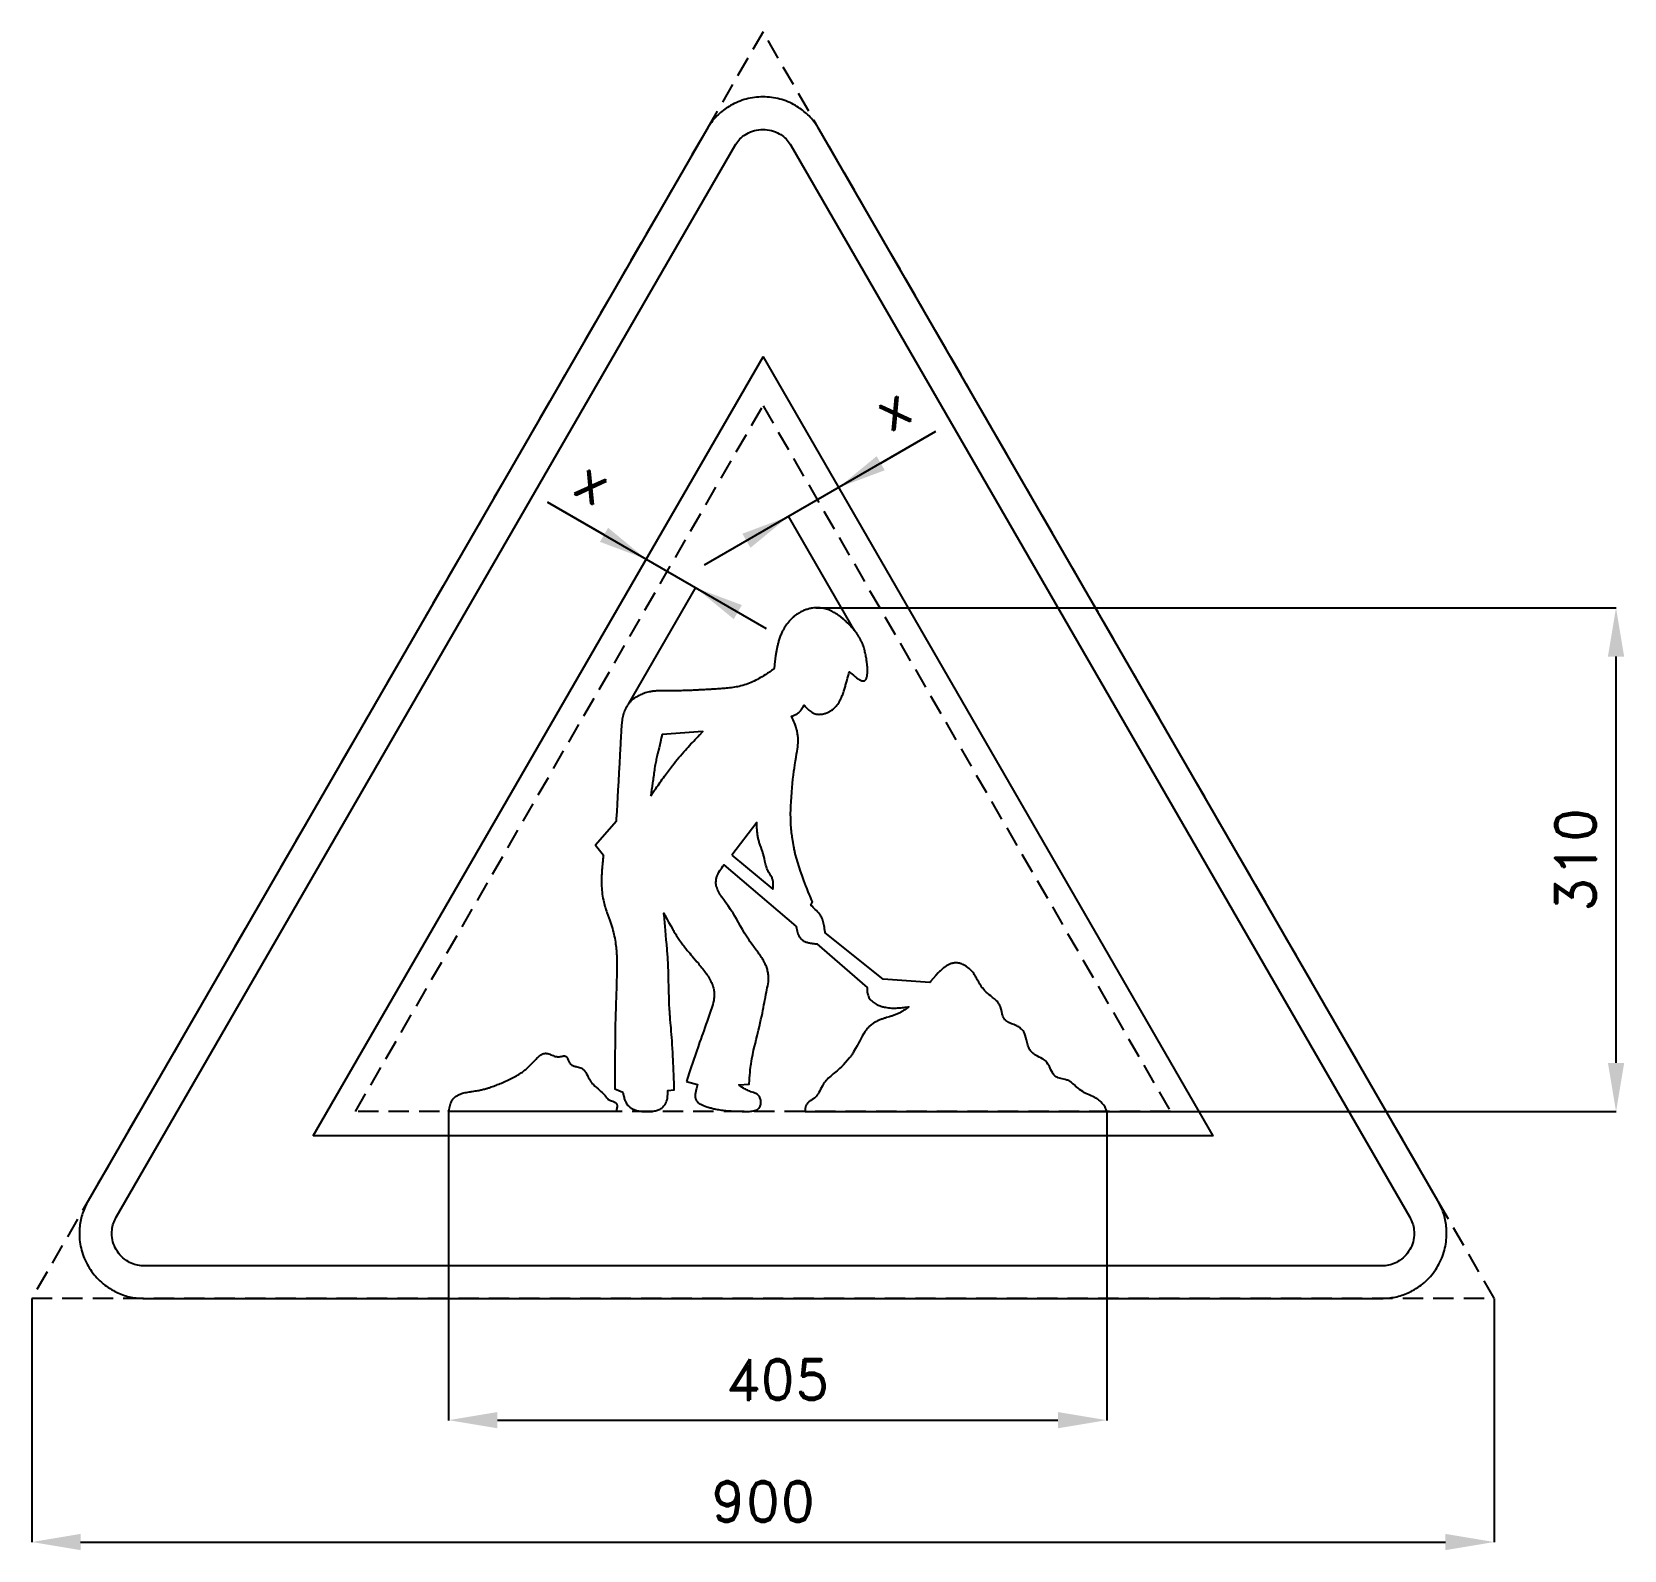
# Model space of a CAD drawing. Header units: millimetres. Extents: x -29 to 951, y -155 to 779.
import ezdxf

# ---------------------------------------------------------------- set-up
doc = ezdxf.new("R2010")
doc.units = ezdxf.units.MM
doc.header["$LTSCALE"] = 5
doc.linetypes.add('ČÁRKOVANÁX2', pattern=[1.5, 1, -0.5])
doc.layers.add('Kóty', color=2, linetype='Continuous')
doc.layers.add('Značka', color=7, linetype='Continuous')
doc.styles.get("Standard").update_dxf_attribs({"font": 'romand.shx', "height": 25})
doc.dimstyles.get("Standard").update_dxf_attribs({"dimtxt": 25, "dimasz": 30, "dimexe": 0.18, "dimexo": 0.0625, "dimgap": 12.5, "dimtad": 1, "dimdec": 0, "dimzin": 0, "dimdsep": 46, "dimtxsty": 'Standard', "dimcen": 0.09, "dimadec": 0, "dimazin": 0, "dimtfac": 1, "dimtdec": 0, "dimtofl": 0, "dimtmove": 0, "dimatfit": 3, "dimfxl": 1, "dimtolj": 1, "dimtzin": 0, "dimarcsym": 0})

msp = doc.modelspace()

# ---------------------------------------------------------------- texts
at = {"layer": 'Kóty', "char_height": 25, "attachment_point": 5}
for insert, rotation in [((500.01, 548.21), 30.0001), ((316.57, 502.73), 329.9999)]:
    msp.add_mtext('\\A1;x', dxfattribs=dict(at, insert=insert, rotation=rotation))

# ---------------------------------------------------------------- blocks, each defined once
blk = doc.blocks.new('*D0')
at = {"layer": 'Defpoints', "color": 0, "transparency": 16777216}
for p in [(227.23, 115), (632.23, 115), (632.23, -74.94)]:
    blk.add_point(p, dxfattribs=at)
at = {"layer": 'Kóty', "color": 0, "lineweight": -2, "transparency": 16777216}
for p, q in [((227.23, 114.94), (227.23, -75.12)), ((632.23, 114.94), (632.23, -75.12)), ((257.23, -74.94), (602.23, -74.94))]:
    blk.add_line(p, q, dxfattribs=at)
at = {"layer": 'Kóty', "color": 0, "transparency": 16777216}
for points in [[(257.23, -69.94), (257.23, -79.94), (227.23, -74.94)], [(602.23, -69.94), (602.23, -79.94), (632.23, -74.94)]]:
    blk.add_solid(points, dxfattribs=at)
at = {"layer": 'Kóty', "color": 0, "transparency": 16777216, "insert": (429.73, -49.94), "char_height": 25, "attachment_point": 5}
blk.add_mtext('\\A1;405', dxfattribs=at)
blk = doc.blocks.new('*D1')
at = {"layer": 'Defpoints', "color": 0, "transparency": 16777216}
for p in [(-29.28, 0.06), (870.72, 0.06), (870.72, -149.94)]:
    blk.add_point(p, dxfattribs=at)
at = {"layer": 'Kóty', "color": 0, "lineweight": -2, "transparency": 16777216}
for p, q in [((-29.28, 0), (-29.28, -150.12)), ((870.72, 0), (870.72, -150.12)), ((0.72, -149.94), (840.72, -149.94))]:
    blk.add_line(p, q, dxfattribs=at)
at = {"layer": 'Kóty', "color": 0, "transparency": 16777216}
for points in [[(0.72, -144.94), (0.72, -154.94), (-29.28, -149.94)], [(840.72, -144.94), (840.72, -154.94), (870.72, -149.94)]]:
    blk.add_solid(points, dxfattribs=at)
at = {"layer": 'Kóty', "color": 0, "transparency": 16777216, "insert": (420.72, -124.94), "char_height": 25, "attachment_point": 5}
blk.add_mtext('\\A1;900', dxfattribs=at)
blk = doc.blocks.new('*D2')
at = {"layer": 'Defpoints', "color": 0, "transparency": 16777216}
for p in [(453.22, 425), (945.72, 425), (632.23, 114.94)]:
    blk.add_point(p, dxfattribs=at)
at = {"layer": 'Kóty', "color": 0, "lineweight": -2, "transparency": 16777216}
for p, q in [((453.28, 425), (945.9, 425)), ((945.72, 144.94), (945.72, 395)), ((632.29, 114.94), (945.9, 114.94))]:
    blk.add_line(p, q, dxfattribs=at)
at = {"layer": 'Kóty', "color": 0, "transparency": 16777216}
for points in [[(940.72, 395), (950.72, 395), (945.72, 425)], [(940.72, 144.94), (950.72, 144.94), (945.72, 114.94)]]:
    blk.add_solid(points, dxfattribs=at)
at = {"layer": 'Kóty', "color": 0, "transparency": 16777216, "insert": (920.72, 269.97), "char_height": 25, "attachment_point": 5, "rotation": 90}
blk.add_mtext('\\A1;310', dxfattribs=at)

# ---------------------------------------------------------------- dimensions: what is measured, and where the dimension line sits
at = {"layer": 'Kóty'}
dim = msp.add_linear_dim(base=(945.72, 425), p1=(632.23, 114.94), p2=(453.22, 425), angle=90, dimstyle='Standard', dxfattribs=at)
dim.commit()
dim.dimension.update_dxf_attribs({"geometry": '*D2', "text_midpoint": (920.72, 269.97)})
for base, p1, p2, picture, middle in [((632.23, -74.94), (227.23, 115), (632.23, 115), '*D0', (429.73, -49.94)), ((870.72, -149.94), (-29.28, 0.06), (870.72, 0.06), '*D1', (420.72, -124.94))]:
    dim = msp.add_linear_dim(base=base, p1=p1, p2=p2, dimstyle='Standard', dxfattribs=at)
    dim.commit()
    dim.dimension.update_dxf_attribs({"geometry": picture, "text_midpoint": middle})

# ---------------------------------------------------------------- linework, layer by layer
at = {"layer": 'Kóty'}
for p, q in [((526.93, 533.5), (384.51, 451.28)), ((493.14, 513.99), (526.93, 533.5)), ((288.12, 489.98), (422.72, 412.28)), ((322.86, 469.93), (288.12, 489.98)), ((477, 411.1), (436.39, 481.43)), ((337.9, 365.8), (379.32, 437.54))]:
    msp.add_line(p, q, dxfattribs=at)
for points in [[(490.64, 518.32), (495.64, 509.66), (467.15, 498.99)], [(408, 470.61), (413, 461.95), (436.48, 481.28)], [(325.36, 474.26), (320.36, 465.6), (348.84, 454.93)], [(407.71, 426.71), (402.71, 418.05), (379.23, 437.38)]]:
    msp.add_solid(points, dxfattribs=at)
at = {"layer": 'Značka', "color": 6, "linetype": 'ČÁRKOVANÁX2', "ltscale": 2.5}
for points in [[(870.72, 0.06), (420.72, 779.48), (-29.28, 0.06)], [(169.9, 115), (420.72, 549.42), (671.53, 115)]]:
    msp.add_lwpolyline(points, close=True, dxfattribs=at)
at = {"layer": 'Značka', "color": 5}
for points in [[(836.08, 60), (455.36, 719.42), (454.24, 721.19, 0.010748), (453.08, 722.93, 0.055773), (447.54, 729.17, 0.055979), (440.72, 734.06, 0.069561), (431.09, 738.14, 0.069791), (420.72, 739.42, 0.069502), (410.36, 738.12, 0.067732), (400.72, 734.06, 0.055944), (393.86, 729.2, 0.061133), (388.36, 722.93, 0.012257), (387.19, 721.2), (386.08, 719.42), (5.36, 60, 0.003576), (4.38, 58.15, 0.010722), (3.46, 56.27, 0.055711), (0.83, 48.35, 0.055985), (0, 40, 0.069591), (1.29, 29.62, 0.069767), (5.36, 20, 0.069481), (11.67, 11.68, 0.067775), (20, 5.36, 0.055964), (27.65, 1.85, 0.061097), (35.82, 0.22, 0.01224), (37.91, 0.07, 0.004081), (40, 0), (801.43, 0, 0.003581), (803.53, 0.08, 0.010743), (805.62, 0.22, 0.055797), (813.79, 1.9, 0.055991), (821.43, 5.36, 0.069582), (829.78, 11.66, 0.069787), (836.08, 20, 0.069497), (840.13, 29.62, 0.067792), (841.43, 40, 0.055928), (840.65, 48.37, 0.060939), (837.98, 56.27), (837.06, 58.15), (836.08, 60)], [(373.63, 133.41), (380.47, 131.64), (380.25, 130.8), (380.03, 129.97), (379.83, 129.28), (379.63, 128.6), (379.36, 127.59), (379.14, 126.56), (378.98, 125.53, 0.033906), (378.93, 124.49, 0.036641), (379, 123.62, 0.04207), (379.2, 122.76, 0.049089), (379.57, 121.9, 0.054065), (380.11, 121.13, 0.047531), (380.76, 120.49, 0.030343), (381.5, 119.96, 0.022406), (382.37, 119.46, 0.017944), (383.27, 119.03), (384.15, 118.67), (385.04, 118.34), (386.05, 118), (387.05, 117.69, 0.01021), (389.32, 117.05, 0.011525), (391.62, 116.51, 0.009301), (393.36, 116.17, 0.009602), (395.11, 115.89, 0.008687), (396.85, 115.67, 0.00669), (398.6, 115.51, 0.004631), (400.09, 115.4, 0.004179), (401.59, 115.32, 0.003057), (403.69, 115.23, -0.001972), (405.79, 115.15), (407.81, 115.06, 0.007775), (409.82, 115, 0.01257), (411.5, 115.01, 0.018113), (413.17, 115.13, 0.025374), (414.67, 115.34, 0.038629), (416.13, 115.75, 0.035889), (416.98, 116.12, 0.05462), (417.75, 116.62, 0.08465), (418.66, 117.67, 0.069381), (419.22, 118.96, 0.043354), (419.42, 119.89, 0.038017), (419.47, 120.83, 0.042609), (419.36, 121.97, 0.043582), (419.06, 123.08), (418.8, 123.7), (418.46, 124.28, 0.05268), (417.84, 125.02, 0.045344), (417.09, 125.62, 0.055227), (415.61, 126.4, 0.013226), (414.03, 126.97, -0.008521), (412.56, 127.5, -0.011975), (411.11, 128.09, -0.015783), (409.87, 128.67, -0.023664), (408.67, 129.35), (407.74, 129.97), (406.84, 130.63), (406.32, 131.01), (405.79, 131.39), (412.13, 131.89), (412.15, 132.12), (412.17, 132.35), (412.33, 133.93), (412.46, 135.51), (412.59, 137.3), (412.74, 139.09), (412.88, 140.58), (413.06, 142.06), (413.21, 143.26), (413.38, 144.45), (413.63, 145.96), (413.9, 147.47), (414.41, 150.12), (414.96, 152.76), (415.47, 154.97), (416.01, 157.18), (416.56, 159.38), (417.11, 161.59), (417.55, 163.35), (417.98, 165.12), (418.47, 167.33), (418.97, 169.53), (419.46, 171.63), (419.95, 173.73), (420.31, 175.48), (420.64, 177.23), (420.96, 178.98), (421.28, 180.73), (421.54, 182.13), (421.8, 183.53), (422.15, 185.28), (422.51, 187.03), (422.81, 188.49), (423.11, 189.95), (423.37, 191.16), (423.62, 192.37), (423.83, 193.56), (424, 194.75), (424.09, 195.7), (424.14, 196.64), (424.12, 197.8), (424.03, 198.95, 0.031447), (423.58, 201.66, 0.037426), (422.77, 204.27, 0.029584), (421.8, 206.43, 0.018268), (420.63, 208.49, 0.011731), (419.3, 210.57, 0.00868), (417.89, 212.58), (416.72, 214.19), (415.52, 215.78), (414.06, 217.75), (412.63, 219.75, -0.008977), (410.93, 222.28, -0.009357), (409.31, 224.87), (408.06, 227.01), (406.84, 229.17), (405.62, 231.35), (404.38, 233.52), (403.34, 235.3), (402.26, 237.05, 0.008703), (400.77, 239.33), (399.21, 241.56), (397.87, 243.42), (396.54, 245.29), (395.44, 246.87, -0.011432), (394.4, 248.49, -0.016481), (393.49, 250.07, -0.022519), (392.7, 251.72, -0.027618), (392.17, 253.16, -0.041383), (391.84, 254.64, -0.040581), (391.75, 256.09, -0.029967), (391.87, 257.54, -0.021264), (392.04, 258.56, -0.028247), (392.3, 259.55, -0.026166), (392.67, 260.49, -0.016699), (393.11, 261.39, -0.011785), (393.63, 262.34), (394.19, 263.26), (394.75, 264.12), (395.32, 264.97), (396, 265.95), (396.68, 266.92), (441, 229.13), (441.04, 229), (441.07, 228.86), (441.3, 227.91), (441.53, 226.96), (441.75, 226.09), (441.99, 225.22), (442.24, 224.41), (442.55, 223.62), (442.81, 223.04), (443.12, 222.48, 0.028717), (443.54, 221.85, 0.032045), (444.04, 221.27, 0.046618), (444.93, 220.51, 0.037317), (445.92, 219.91, 0.026617), (446.85, 219.49, 0.021422), (447.8, 219.16, 0.017956), (448.84, 218.88, 0.014115), (449.89, 218.67, 0.009447), (450.77, 218.53, 0.007893), (451.65, 218.42, 0.006793), (452.78, 218.31), (453.92, 218.23), (484.82, 191.34), (484.82, 190.61), (484.83, 189.88), (484.86, 189.28), (484.91, 188.69), (485.06, 187.63, 0.031298), (485.34, 186.6, 0.047413), (485.93, 185.23, 0.048674), (486.77, 183.99, 0.044462), (487.84, 182.88, 0.028845), (489.07, 181.93, 0.022501), (490.33, 181.12, 0.026188), (491.66, 180.44, 0.037661), (493.82, 179.65, 0.027165), (496.08, 179.14, 0.017845), (497.94, 178.86, 0.017099), (499.81, 178.72, 0.01473), (501.69, 178.69, 0.010711), (503.58, 178.76, 0.006711), (505.09, 178.85, 0.006032), (506.61, 178.99, 0.003929), (508.22, 179.17), (509.83, 179.36), (510.12, 179.39), (510.4, 179.42), (510.16, 179.25), (509.92, 179.07), (508.93, 178.36), (507.94, 177.67, -0.012978), (506.29, 176.58, -0.022155), (504.58, 175.62, -0.02526), (502.52, 174.69, -0.014408), (500.4, 173.93, -0.005155), (498.59, 173.35), (496.79, 172.79, 0.00469), (495.01, 172.22, 0.009547), (493.25, 171.6, 0.012792), (491.9, 171.07, 0.019893), (490.59, 170.45, 0.025647), (489.06, 169.55, 0.019537), (487.61, 168.52, 0.023465), (486.08, 167.25, 0.03396), (484.71, 165.81, 0.028046), (483.66, 164.43), (482.74, 162.95), (481.83, 161.36), (480.97, 159.75), (480.28, 158.42), (479.58, 157.09), (478.67, 155.44), (477.73, 153.81), (476.49, 151.71, -0.014949), (475.18, 149.67, -0.014784), (474.03, 148.08), (472.79, 146.55), (471.51, 145.08), (470.16, 143.66), (469.04, 142.54), (467.88, 141.47), (466.35, 140.15), (464.81, 138.84), (463.96, 138.11), (463.1, 137.37), (462.37, 136.74), (461.64, 136.1), (460.91, 135.44), (460.21, 134.75), (459.67, 134.18), (459.15, 133.58), (458.54, 132.81), (457.97, 131.99), (457.28, 130.87), (456.65, 129.71), (456.15, 128.73), (455.65, 127.75), (455.14, 126.81), (454.6, 125.88), (454.14, 125.19), (453.63, 124.53, -0.043578), (452.43, 123.32, -0.034118), (451.06, 122.32), (450.2, 121.78, 0.017403), (449.36, 121.22, 0.027906), (448.69, 120.69, 0.03497), (448.09, 120.07, 0.042387), (447.54, 119.32, 0.044573), (447.13, 118.48), (446.88, 117.72), (446.73, 116.93), (446.63, 115.96), (446.57, 115), (632.23, 115), (631.83, 116.35, 0.045525), (631.27, 117.62), (630.86, 118.26), (630.39, 118.88), (629.51, 119.97), (628.58, 121.01), (628.02, 121.58), (627.42, 122.1, 0.035523), (626.2, 122.96, 0.020603), (624.9, 123.67), (623.78, 124.21), (622.66, 124.72), (621.52, 125.22), (620.38, 125.72), (619.49, 126.14), (618.61, 126.6), (617.55, 127.24), (616.53, 127.94), (615.56, 128.63), (614.63, 129.36), (613.88, 130.01), (613.14, 130.68), (612.4, 131.34), (611.65, 131.99), (611.03, 132.49), (610.39, 132.98), (609.56, 133.55, 0.037866), (608.68, 134.02, 0.037897), (607.66, 134.39), (606.61, 134.65), (604.88, 135.07, -0.014365), (603.17, 135.57, -0.030092), (601.8, 136.07, -0.064562), (600.57, 136.81, -0.056778), (599.71, 137.65, -0.03384), (599, 138.65), (598.45, 139.6), (597.96, 140.58), (597.46, 141.6), (596.96, 142.63), (596.54, 143.43), (596.08, 144.22), (595.46, 145.12), (594.75, 145.94, 0.040328), (593.76, 146.8, 0.026105), (592.67, 147.51), (591.7, 148.06), (590.72, 148.56), (589.74, 149.06), (588.76, 149.56), (588.04, 149.98), (587.34, 150.44, -0.030349), (586.57, 151.06), (585.88, 151.78, -0.043472), (584.94, 153.05, -0.041773), (584.23, 154.46, -0.031589), (583.72, 155.95), (583.34, 157.48), (582.96, 159.07), (582.55, 160.66), (582.13, 162.02, 0.035049), (581.57, 163.33, 0.044121), (580.79, 164.6, 0.04187), (579.8, 165.73, 0.037223), (578.73, 166.64, 0.033846), (577.54, 167.4, 0.023886), (576.29, 168.01), (575.01, 168.54), (573.73, 169.06), (572.46, 169.62, -0.023324), (571.32, 170.21, -0.044959), (570.26, 170.94, -0.070238), (569.09, 172.22, -0.069102), (568.31, 173.77, -0.041587), (567.93, 175.2), (567.67, 176.65), (567.35, 178.05), (566.89, 179.42, 0.03674), (566.17, 180.94, 0.044012), (565.22, 182.33, 0.033192), (564.26, 183.37), (563.19, 184.32), (562.05, 185.24), (560.89, 186.13), (559.96, 186.85), (559.05, 187.59), (558, 188.54), (557.01, 189.57), (555.91, 190.83, -0.022796), (554.93, 192.17), (554.18, 193.36), (553.49, 194.59), (552.8, 195.84), (552.11, 197.1, 0.018007), (550.76, 199.39, 0.040499), (549.15, 201.49), (548.38, 202.31), (547.54, 203.07), (546.78, 203.68), (546, 204.25, 0.027943), (544.55, 205.14, 0.037399), (542.99, 205.83, 0.021899), (542.16, 206.1, 0.021577), (541.3, 206.31, 0.053889), (539.17, 206.49, 0.062872), (537.06, 206.19, 0.05053), (535.34, 205.57, 0.032666), (533.73, 204.67, 0.026929), (531.88, 203.35, 0.020036), (530.16, 201.87, 0.013962), (528.56, 200.31), (527.04, 198.68), (525.41, 196.85), (523.82, 194.98), (523.57, 194.68), (523.32, 194.39), (494.7, 196.41), (458.98, 225.07), (458.96, 225.22), (458.94, 225.37), (458.79, 226.39), (458.65, 227.4), (458.51, 228.34), (458.36, 229.28), (458.04, 230.9, 0.020426), (457.61, 232.5), (457.32, 233.37), (456.96, 234.21, 0.0304), (456.37, 235.27, 0.021157), (455.67, 236.28), (455.03, 237.09), (454.35, 237.87), (453.63, 238.63), (452.88, 239.38), (452.27, 239.98), (451.66, 240.57), (450.89, 241.32), (450.12, 242.07), (451.13, 244.1), (450.6, 245.28), (450.08, 246.47), (449.66, 247.46), (449.25, 248.45), (448.54, 250.23), (447.84, 252.01), (447.46, 253), (447.08, 253.99), (445.89, 257.11), (444.74, 260.24), (443.8, 262.87), (442.91, 265.52), (442.07, 268.18), (441.29, 270.86), (440.72, 273.01, -0.00909), (440.22, 275.17, -0.009476), (439.69, 277.89), (439.23, 280.62), (438.69, 283.94, -0.010884), (438.25, 287.27, -0.010906), (437.99, 290.07, -0.007883), (437.83, 292.88, -0.006354), (437.75, 295.69, -0.006291), (437.74, 298.51), (437.77, 300.75), (437.86, 302.99), (438.02, 305.75), (438.22, 308.52), (438.43, 311.51), (438.67, 314.51), (438.89, 316.98), (439.16, 319.46), (439.44, 321.93), (439.74, 324.41), (440, 326.39), (440.27, 328.38), (440.65, 330.77), (441.06, 333.16), (441.37, 334.93), (441.67, 336.7), (441.89, 338.1), (442.08, 339.5, 0.010571), (442.22, 340.91, 0.011114), (442.3, 342.31), (442.33, 343.44, 0.011692), (442.3, 344.56, 0.014891), (442.19, 345.94, 0.013415), (442.01, 347.32, 0.012674), (441.78, 348.61, 0.014312), (441.49, 349.88, 0.011677), (441.18, 350.96), (440.82, 352.03), (440.42, 353.12), (440, 354.2), (439.63, 355.09), (439.24, 355.97), (438.81, 356.93), (438.37, 357.89), (438.29, 358.06), (438.22, 358.23), (438.69, 358.41), (439.16, 358.6, 0.00486), (439.97, 358.91, 0.017161), (440.76, 359.27, 0.020387), (441.4, 359.61, 0.022204), (442.01, 360, 0.05808), (443.61, 361.44, 0.039058), (444.9, 363.16, 0.012223), (445.5, 364.11), (446.07, 365.07), (446.31, 364.8), (446.55, 364.53), (447.49, 363.48, 0.015891), (448.47, 362.48, 0.024448), (449.54, 361.54, 0.032153), (450.71, 360.73, 0.022155), (451.41, 360.33, 0.025928), (452.15, 360, 0.041931), (453.38, 359.64, 0.037888), (454.67, 359.47, 0.029498), (455.79, 359.46, 0.024857), (456.91, 359.57, 0.040961), (458.98, 360.03, 0.038698), (460.96, 360.82, 0.02193), (462.02, 361.38, 0.02251), (463.04, 362.03, 0.033869), (464.48, 363.2, 0.031852), (465.77, 364.54, 0.023831), (466.71, 365.75, 0.020157), (467.55, 367.03, 0.016701), (468.3, 368.38, 0.013217), (468.97, 369.77, 0.01912), (470.02, 372.33, 0.016168), (470.89, 374.97, 0.008312), (471.57, 377.4), (472.23, 379.84), (472.76, 381.73), (473.32, 383.61), (473.62, 384.61), (473.93, 385.62), (474.38, 385.24), (474.82, 384.86), (475.57, 384.22), (476.32, 383.58), (477.28, 382.78, 0.008471), (478.27, 382.01, 0.0125), (479.17, 381.36, 0.019863), (480.1, 380.77, 0.021965), (480.73, 380.43, 0.033859), (481.41, 380.16, 0.052561), (482.1, 380, 0.092259), (482.79, 380.04, 0.09088), (483.39, 380.29, 0.075029), (483.87, 380.73, 0.078714), (484.31, 381.44, 0.038424), (484.57, 382.25, 0.033908), (484.88, 383.88, 0.023092), (485, 385.52, 0.018788), (485, 387.56, 0.013213), (484.87, 389.6, 0.008008), (484.72, 391.14, 0.008106), (484.51, 392.67, 0.009513), (484.19, 394.6, 0.007803), (483.8, 396.52, 0.014438), (483.12, 399.34, 0.022888), (482.24, 402.09, 0.019341), (481.44, 404.04, 0.018704), (480.5, 405.92, 0.016859), (479.52, 407.6, 0.016343), (478.42, 409.22, 0.011116), (477.5, 410.45, 0.008152), (476.54, 411.63, 0.009152), (475.26, 413.11, 0.010456), (473.93, 414.53, 0.011181), (472.41, 416.02, 0.009402), (470.84, 417.45, 0.008493), (469.45, 418.64, 0.010776), (468.01, 419.77, 0.01317), (466.52, 420.85, 0.015529), (464.97, 421.83, 0.013712), (463.7, 422.55, 0.01456), (462.39, 423.2, 0.021257), (460.71, 423.89, 0.026934), (458.98, 424.42, 0.023837), (457.43, 424.74, 0.019228), (455.85, 424.93, 0.014708), (454.54, 425, 0.015824), (453.22, 425, 0.016971), (451.91, 424.92, 0.018396), (450.61, 424.74, 0.030128), (448.42, 424.24, 0.025315), (446.3, 423.5, 0.027134), (443.97, 422.44, 0.02916), (441.78, 421.13, 0.022665), (440.15, 419.94, 0.020379), (438.64, 418.61, 0.019196), (437.22, 417.18, 0.019072), (435.91, 415.64, 0.014823), (434.94, 414.35, 0.013924), (434.05, 413, 0.017075), (433.03, 411.26, 0.017732), (432.14, 409.46, 0.021517), (431.13, 406.99, 0.016614), (430.31, 404.44, 0.011226), (429.74, 402.3, 0.010063), (429.26, 400.15, 0.008745), (428.84, 397.96, 0.007162), (428.5, 395.75, 0.004487), (428.26, 393.97, 0.003156), (428.05, 392.18), (427.81, 389.91), (427.58, 387.65), (426.76, 387.02, -0.003998), (425.93, 386.41, -0.010391), (423.98, 385.04, -0.006472), (421.98, 383.74, -0.012957), (418.23, 381.48, -0.022412), (414.34, 379.49, -0.027473), (410.29, 377.85, -0.028719), (406.08, 376.68, -0.022021), (402.1, 375.97, -0.011373), (398.09, 375.52, -0.004681), (394.47, 375.22, -0.003085), (390.85, 374.97, -0.001539), (387.77, 374.78, -0.000732), (384.69, 374.61), (382.13, 374.47, -0.001228), (379.57, 374.34, -0.001664), (377, 374.22, -0.001901), (374.43, 374.12, -0.001649), (372.36, 374.06, -0.001633), (370.28, 374.01, -0.002308), (368.05, 373.97, -0.003318), (365.81, 373.95, -0.002317), (362.85, 373.97, 0.003192), (359.88, 373.98, 0.005917), (357.75, 373.95, 0.009147), (355.61, 373.86, 0.012902), (353.51, 373.68, 0.017507), (351.42, 373.38, 0.016099), (349.78, 373.04, 0.016792), (348.16, 372.59, 0.033686), (345.14, 371.43, 0.035365), (342.29, 369.87, 0.025336), (340.78, 368.82, 0.035349), (339.41, 367.61, 0.030346), (338.35, 366.39, 0.019737), (337.41, 365.07, 0.022131), (336.35, 363.34, 0.029993), (335.48, 361.51, 0.0253), (334.9, 359.87, 0.017902), (334.46, 358.19, 0.013859), (334.11, 356.43, 0.01198), (333.85, 354.66, 0.015054), (333.54, 351.38, 0.004423), (333.35, 348.08, -0.001267), (333, 341.33), (332.63, 334.59), (332.32, 329.1), (332.02, 323.6), (331.72, 318.19), (331.41, 312.79), (331.17, 308.5), (330.92, 304.22), (330.66, 299.68), (330.41, 295.15), (330.36, 294.35), (330.32, 293.55), (317.65, 278.84), (322.47, 272.75), (322.42, 272.33), (322.37, 271.91, 0.002524), (322.06, 268.96, 0.003486), (321.78, 266.01, 0.004683), (321.55, 263.21, 0.006559), (321.39, 260.41, 0.008475), (321.3, 257.64, 0.010577), (321.32, 254.87, 0.022592), (321.65, 249.96, 0.026898), (322.47, 245.11, 0.019864), (323.46, 241.23, 0.011976), (324.7, 237.41), (326.43, 232.53, -0.015371), (328.04, 227.61, -0.021039), (329.21, 222.92, -0.018517), (330.01, 218.14, -0.013223), (330.46, 214.11, -0.010551), (330.71, 210.06, -0.008381), (330.82, 205.96, -0.00656), (330.81, 201.86), (330.75, 198.56), (330.64, 195.27), (330.48, 191.15), (330.32, 187.03), (330.08, 180.11), (329.89, 173.2), (329.77, 167.47), (329.69, 161.73), (329.63, 156.03), (329.59, 150.33), (329.57, 145.8), (329.56, 141.26), (329.55, 135.11), (329.56, 128.95), (334.37, 126.92), (334.63, 125.86), (334.89, 124.78, 0.019736), (335.52, 122.5, 0.055847), (336.48, 120.36, 0.038828), (337.2, 119.3, 0.036623), (338.07, 118.34, 0.050604), (339.6, 117.14, 0.043176), (341.34, 116.24, 0.042165), (343.45, 115.53, 0.035533), (345.63, 115.16, 0.015347), (346.97, 115.05, 0.006581), (348.3, 115, 0.008553), (350.04, 114.98, 0.020203), (351.76, 115.05, 0.020526), (353.14, 115.22, 0.018867), (354.52, 115.49, 0.045652), (356.83, 116.23, 0.083762), (358.83, 117.5, 0.040216), (359.57, 118.23, 0.029916), (360.2, 119.06, 0.044061), (361.08, 120.61, 0.048058), (361.65, 122.29, 0.038258), (361.96, 124.1), (362.09, 125.94), (362.16, 126.94), (362.23, 127.94), (366.03, 128.44), (366.02, 129.32), (366.01, 130.19), (365.94, 132.75), (365.84, 135.3), (365.76, 137.74), (365.67, 140.17), (365.58, 142.61), (365.48, 145.04), (365.39, 146.99), (365.29, 148.94), (365.15, 151.37), (365.02, 153.81), (364.89, 156.18), (364.76, 158.56), (364.62, 160.53), (364.45, 162.51), (364.28, 164.49), (364.11, 166.47), (363.97, 168.05), (363.83, 169.63), (363.65, 171.61), (363.5, 173.59, -0.006119), (363.24, 177.69), (363.06, 181.8), (362.94, 185.23), (362.83, 188.65), (362.73, 192.08), (362.64, 195.5), (362.56, 198.24), (362.48, 200.98), (362.39, 204.4, 0.006896), (362.23, 207.83, 0.006675), (361.98, 211.32), (361.68, 214.8), (361.44, 217.73), (361.2, 220.65), (360.96, 223.58), (360.71, 226.51), (360.5, 228.85), (360.28, 231.19), (360.04, 233.66), (359.79, 236.13), (359.74, 236.56), (359.7, 237), (359.88, 236.65), (360.06, 236.31), (360.43, 235.63), (360.79, 234.94), (361.71, 233.23), (362.65, 231.52), (363.93, 229.23), (365.24, 226.95, 0.005914), (366.63, 224.65, 0.006504), (368.08, 222.39), (369.31, 220.54), (370.59, 218.73, 0.00854), (372.33, 216.42, 0.006844), (374.14, 214.17, 0.005941), (377.09, 210.66), (380.09, 207.17, -0.00693), (382.53, 204.24, -0.012747), (384.86, 201.21, -0.019188), (386.89, 198.24, -0.028077), (388.63, 195.09, -0.032822), (389.79, 192.3, -0.045638), (390.5, 189.39, -0.039674), (390.7, 186.94, -0.034311), (390.54, 184.48), (390.35, 183.24), (390.08, 182.02), (389.76, 180.79), (389.37, 179.58), (388.98, 178.49), (388.57, 177.39), (387.74, 174.97), (386.93, 172.54), (386.26, 170.56), (385.56, 168.59), (384.88, 166.63), (384.2, 164.67), (383.65, 163.11), (383.1, 161.54), (382.42, 159.58), (381.73, 157.61), (380.75, 154.78), (379.77, 151.95), (378.96, 149.59), (378.16, 147.23), (377.37, 144.87), (376.56, 142.51), (375.91, 140.63), (375.27, 138.74), (374.43, 136.08), (373.63, 133.41)], [(351.59, 309.28), (353.2, 311.56, 0.001499), (354.81, 313.84, 0.001006), (357.42, 317.62, -0.003534), (360.06, 321.39, -0.005764), (362.49, 324.75, -0.006807), (365.02, 328.05, -0.009673), (368.92, 332.83, -0.007276), (372.98, 337.48, -0.005084), (376.37, 341.2, -0.005323), (379.84, 344.85, -0.002262), (381.8, 346.85), (383.76, 348.84), (358.68, 347.07), (358.14, 344.8), (357.59, 342.54), (356.71, 338.81), (355.83, 335.07, 0.003443), (355.06, 331.69, 0.009361), (354.38, 328.3, 0.010588), (353.71, 324.12, 0.001684), (353.15, 319.93, -0.002187), (352.67, 316.5, -0.00205), (352.17, 313.08), (351.88, 311.18), (351.59, 309.28)], [(401.49, 272.75), (426.82, 251.96), (426.9, 252.6), (426.96, 253.24), (427, 254.3), (426.99, 255.37), (426.96, 256.25, 0.03519), (426.84, 257.13, 0.038102), (426.6, 257.95, 0.025457), (426.26, 258.75, 0.023036), (425.57, 260.02), (424.82, 261.25), (424.13, 262.42, -0.021429), (423.53, 263.63, -0.01942), (423.11, 264.64), (422.77, 265.67, -0.017328), (422.31, 267.41), (421.94, 269.16), (421.61, 270.71), (421.25, 272.25, 0.014968), (420.69, 274.16, 0.00935), (420.03, 276.04), (419.49, 277.5), (418.97, 278.97, -0.015919), (418.26, 281.23, -0.018505), (417.71, 283.54, -0.018972), (417.31, 285.96, -0.015861), (417.07, 288.41), (417.01, 289.38), (416.98, 290.36), (416.95, 291.57), (416.94, 292.79), (401.49, 272.75)], [(330.32, 115), (227.23, 115), (227.49, 116.09), (227.75, 117.18), (227.97, 118.06), (228.21, 118.93), (228.47, 119.76, -0.014845), (228.78, 120.58), (229.04, 121.19, -0.018176), (229.35, 121.79, -0.025437), (229.77, 122.48, -0.028168), (230.27, 123.12, -0.055973), (231.51, 124.27, -0.045671), (232.97, 125.16, -0.032445), (234.38, 125.78, -0.021042), (235.85, 126.24, -0.014339), (237.46, 126.63, -0.009869), (239.09, 126.95, -0.004935), (240.45, 127.18, -0.002135), (241.81, 127.39, 0.001793), (243.52, 127.65, 0.00725), (245.21, 127.94, 0.012484), (247.53, 128.42, 0.010018), (249.83, 129.02, 0.007304), (251.67, 129.55, 0.007695), (253.49, 130.14, 0.011794), (256.61, 131.28, 0.007943), (259.69, 132.54, 0.008075), (263.17, 134.07, 0.010418), (266.59, 135.74, 0.015096), (269.67, 137.41, 0.024144), (272.6, 139.32, 0.025917), (275.35, 141.49, 0.020601), (277.89, 143.91), (279.01, 145.09), (280.12, 146.27), (281.07, 147.27, -0.011344), (282.05, 148.23, -0.018129), (283, 149.07, -0.026928), (284.03, 149.83, -0.04628), (285.22, 150.49, -0.081579), (286.5, 150.82, -0.041871), (287.13, 150.84, -0.030804), (287.77, 150.76, -0.040493), (288.96, 150.45, -0.019571), (290.12, 150), (291.47, 149.42, 0.037354), (292.87, 148.96, 0.031997), (293.73, 148.79, 0.034272), (294.6, 148.73, 0.038606), (295.84, 148.84, 0.010225), (297.09, 149.06, -0.030374), (298.02, 149.21, -0.094413), (298.92, 149.12, -0.044727), (299.26, 149, -0.036867), (299.58, 148.82, -0.040598), (299.88, 148.59, -0.053115), (300.13, 148.31, -0.051562), (300.34, 147.95), (300.49, 147.55), (300.8, 146.64, 0.029581), (301.15, 145.75, 0.042316), (301.56, 145.02, 0.048313), (302.08, 144.37, 0.066751), (303.03, 143.62, 0.052108), (304.14, 143.11, 0.024509), (304.89, 142.88, 0.011276), (305.66, 142.7, -0.010111), (307.13, 142.38, -0.0481), (308.54, 141.89, -0.049082), (309.53, 141.32, -0.047144), (310.41, 140.58, -0.034711), (311.05, 139.85, -0.022915), (311.61, 139.04), (312.13, 138.16), (312.61, 137.27), (312.99, 136.53), (313.37, 135.79), (313.84, 134.89), (314.36, 134.02, 0.03033), (315.3, 132.74, 0.021256), (316.37, 131.55), (317.29, 130.64), (318.24, 129.77), (319.21, 128.94), (320.18, 128.1), (320.95, 127.43), (321.7, 126.74, -0.013036), (322.63, 125.85, -0.029512), (323.48, 124.89), (324, 124.19), (324.53, 123.49, 0.029128), (325.01, 122.96, 0.041229), (325.56, 122.49, 0.051669), (326.43, 122, 0.021198), (327.38, 121.63), (328.29, 121.3, -0.025085), (329.16, 120.93), (329.49, 120.76), (329.81, 120.56, -0.068232), (330.38, 120.02, -0.092544), (330.76, 119.35, -0.054548), (330.87, 118.9), (330.9, 118.44), (330.89, 117.9), (330.83, 117.37), (330.74, 116.85), (330.64, 116.33), (330.48, 115.66), (330.32, 115)]]:
    msp.add_lwpolyline(points, format="xyb", dxfattribs=at)
at = {"layer": 'Značka', "color": 1}
msp.add_lwpolyline([(801.43, 20), (40, 20, -0.003586), (38.95, 20.04, -0.010756), (37.91, 20.11, -0.05582), (33.82, 20.95, -0.05597), (30, 22.68, -0.06955), (25.83, 25.83, -0.069786), (22.68, 30, -0.069503), (20.65, 34.81, -0.067814), (20, 40, -0.055933), (20.39, 44.19, -0.060881), (21.73, 48.13, -0.012187), (22.19, 49.07, -0.00406), (22.68, 50), (403.4, 709.42), (403.95, 710.31), (404.54, 711.18, -0.055851), (407.31, 714.3, -0.05603), (410.72, 716.74, -0.069574), (415.53, 718.78, -0.069723), (420.72, 719.42, -0.069439), (425.9, 718.77, -0.067755), (430.72, 716.74, -0.055971), (434.15, 714.31, -0.061159), (436.9, 711.18), (437.48, 710.31), (438.04, 709.42), (818.76, 50), (819.24, 49.07), (819.71, 48.13, -0.055637), (821.02, 44.18, -0.055928), (821.43, 40, -0.069571), (820.79, 34.81, -0.069825), (818.76, 30, -0.069532), (815.6, 25.84, -0.067733), (811.43, 22.68, -0.055923), (807.61, 20.93, -0.061121), (803.53, 20.11, -0.012253), (802.48, 20.04, -0.004086), (801.43, 20)], format="xyb", dxfattribs=at)
msp.add_lwpolyline([(143.92, 100), (420.72, 579.42), (697.51, 100), (143.92, 100)], dxfattribs=at)

msp.set_redraw_order([(e.dxf.handle, doc.entitydb.next_handle()) for e in msp.query("TEXT MTEXT ATTDEF DIMENSION ARC_DIMENSION")])  # texts and dimensions are drawn at this point

doc.saveas('drawing.dxf')
